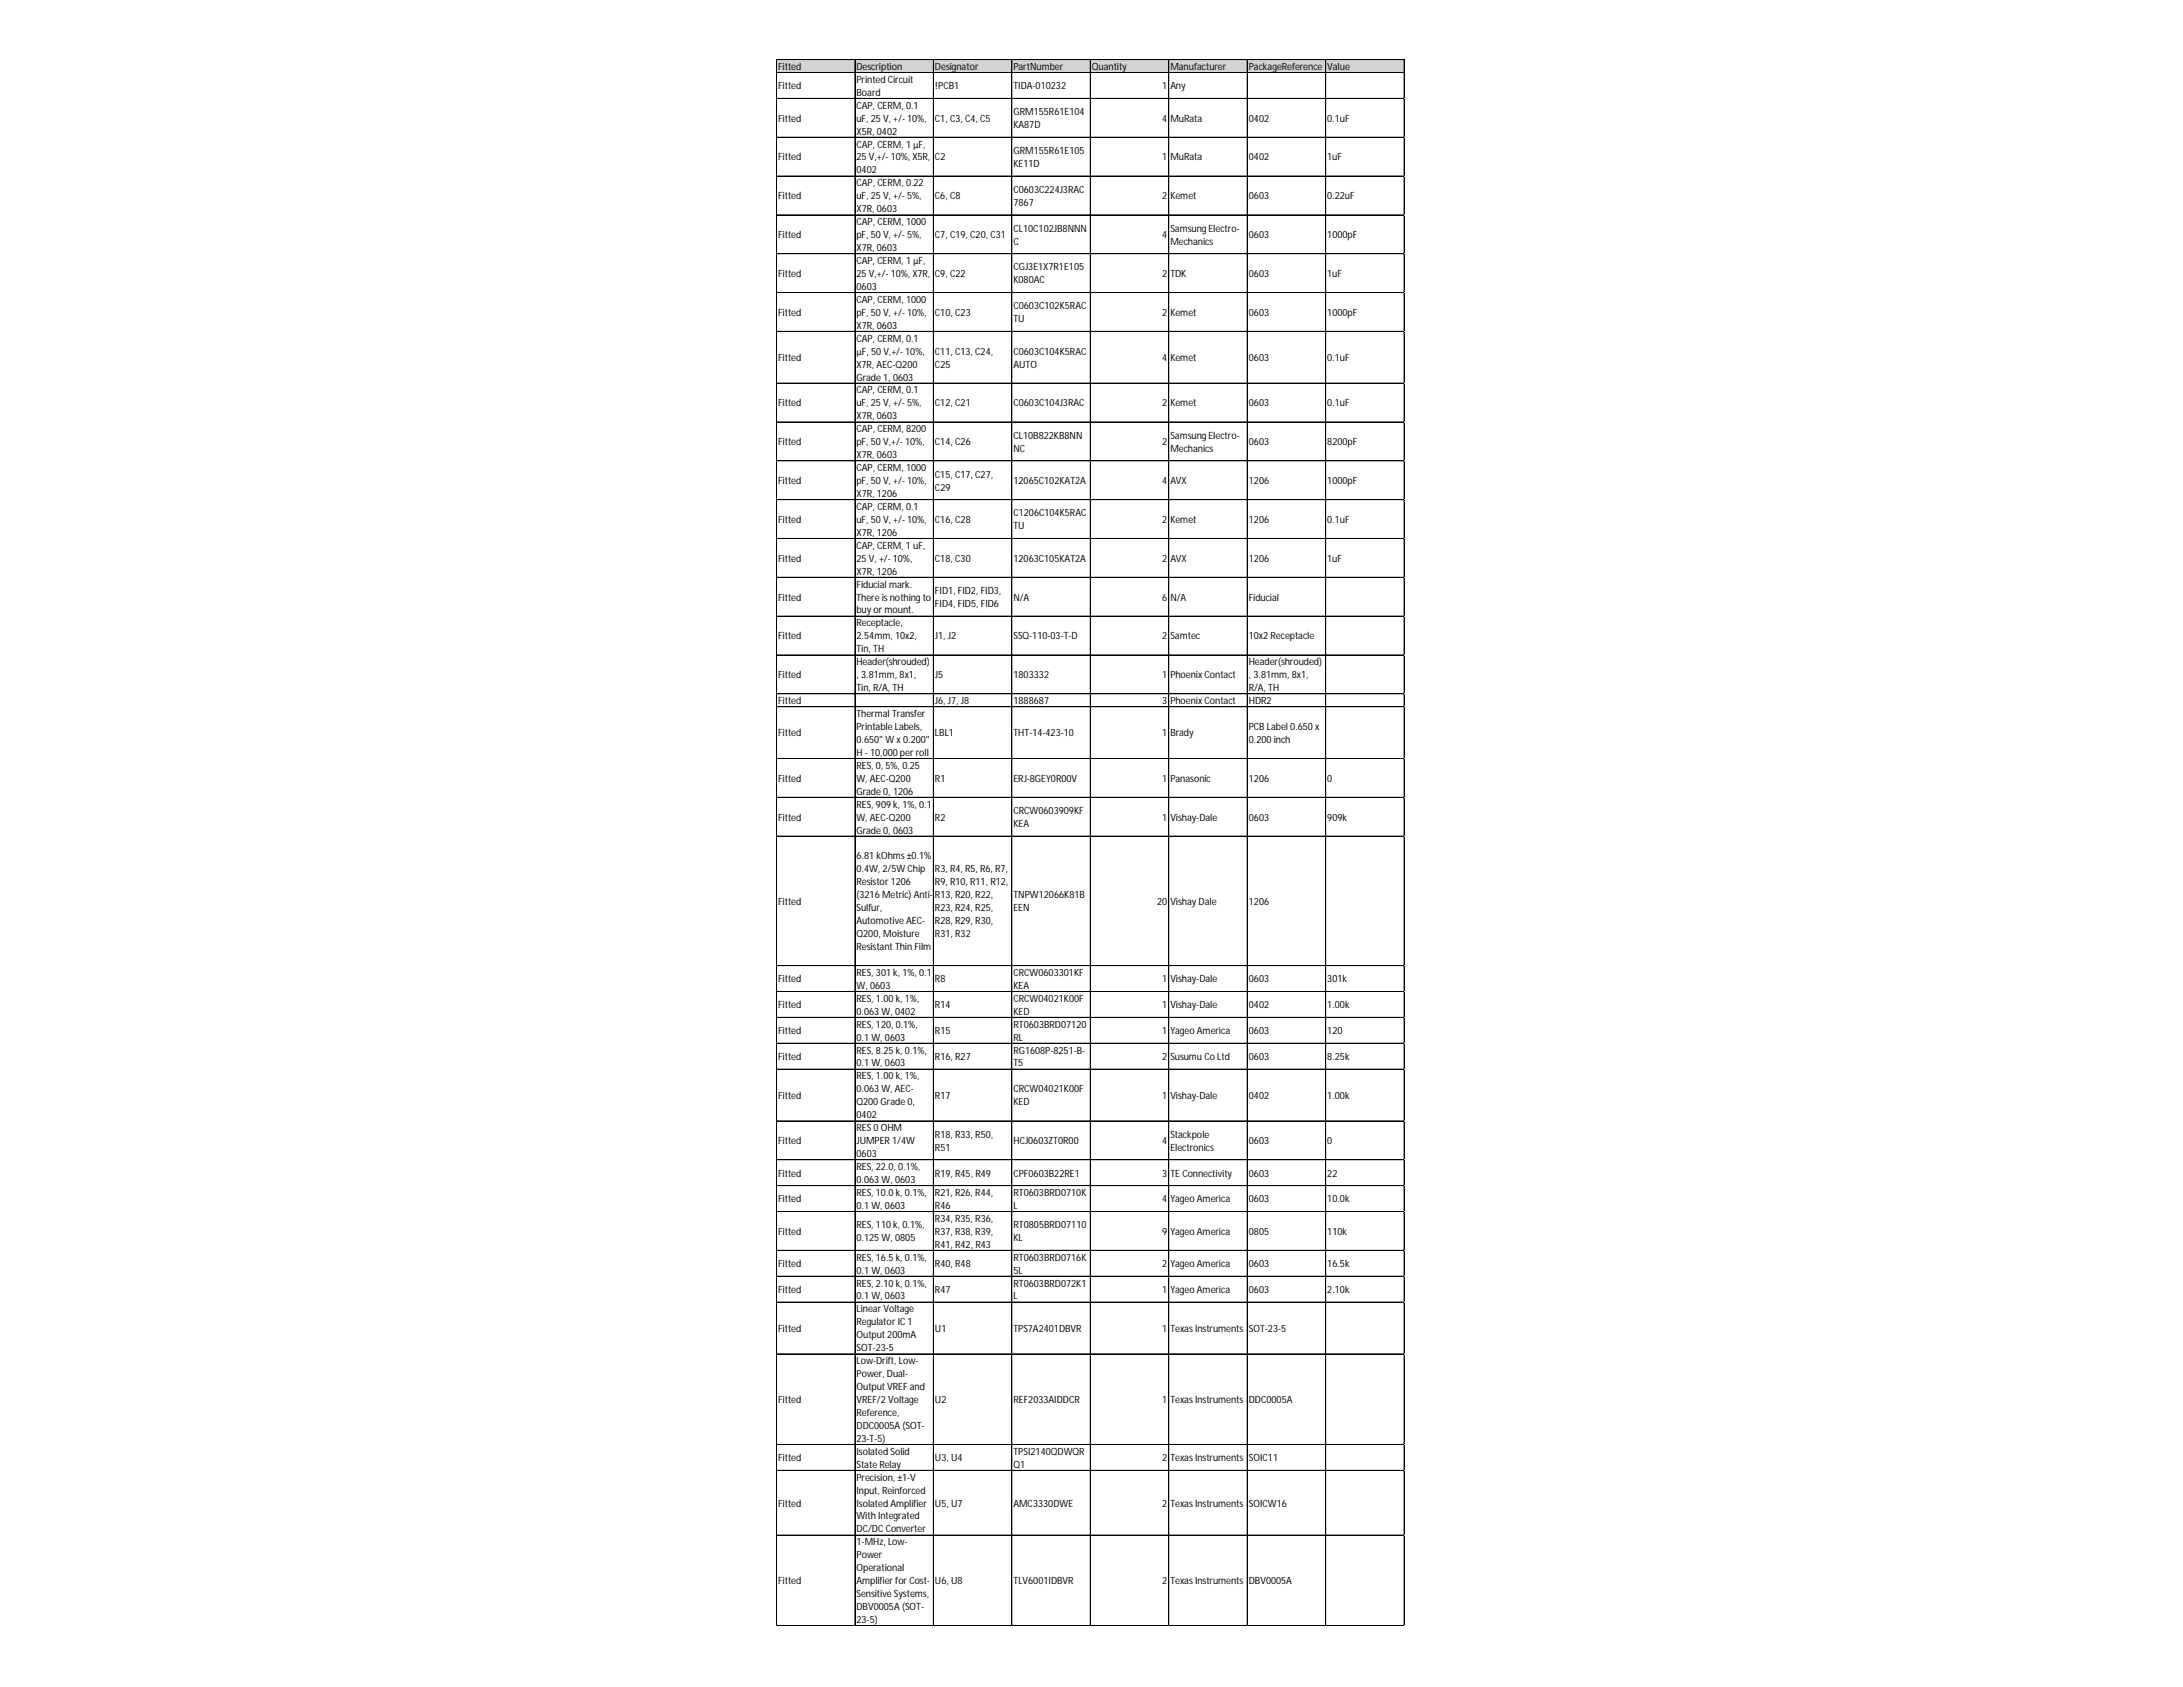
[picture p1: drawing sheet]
<svg xmlns="http://www.w3.org/2000/svg" width="279mm" height="216mm" viewBox="0 0 279 216" stroke-linecap="round" stroke-linejoin="round" font-family="sans-serif">
<defs><g id="words">
<g font-size="1.3">
<text x="99.6" y="8.9">Fitted</text>
<text x="99.6" y="11.4">Fitted</text>
<text x="109.6" y="8.9">Description</text>
<text x="109.6" y="10.6">Printed Circuit</text>
<text x="119.7" y="8.9">Designator</text>
<text x="119.7" y="11.4">!PCB1</text>
<text x="129.7" y="8.9">PartNumber</text>
<text x="129.7" y="11.4">TIDA-010232</text>
<text x="139.8" y="8.9">Quantity</text>
<text x="148.8" y="11.4">1</text>
<text x="149.8" y="8.9">Manufacturer</text>
<text x="149.8" y="11.4">Any</text>
<text x="159.8" y="8.9">PackageReference</text>
<text x="169.9" y="8.9">Value</text>
<text x="99.6" y="15.6">Fitted</text>
<text x="109.6" y="12.3">Board</text>
<text x="109.6" y="13.9">CAP, CERM, 0.1</text>
<text x="109.6" y="15.6">uF, 25 V, +/- 10%,</text>
<text x="109.6" y="17.2">X5R, 0402</text>
<text x="119.7" y="15.6">C1, C3, C4, C5</text>
<text x="129.7" y="14.7">GRM155R61E104</text>
<text x="129.7" y="16.4">KA87D</text>
<text x="148.8" y="15.6">4</text>
<text x="149.8" y="15.6">MuRata</text>
<text x="159.8" y="15.6">0402</text>
<text x="169.9" y="15.6">0.1uF</text>
<text x="99.6" y="20.5">Fitted</text>
<text x="109.6" y="18.9">CAP, CERM, 1 µF,</text>
<text x="109.6" y="20.5">25 V,+/- 10%, X5R,</text>
<text x="109.6" y="22.2">0402</text>
<text x="109.6" y="23.8">CAP, CERM, 0.22</text>
<text x="119.7" y="20.5">C2</text>
<text x="129.7" y="19.7">GRM155R61E105</text>
<text x="129.7" y="21.4">KE11D</text>
<text x="148.8" y="20.5">1</text>
<text x="149.8" y="20.5">MuRata</text>
<text x="159.8" y="20.5">0402</text>
<text x="169.9" y="20.5">1uF</text>
<text x="99.6" y="25.5">Fitted</text>
<text x="109.6" y="25.5">uF, 25 V, +/- 5%,</text>
<text x="109.6" y="27.2">X7R, 0603</text>
<text x="109.6" y="28.8">CAP, CERM, 1000</text>
<text x="119.7" y="25.5">C6, C8</text>
<text x="129.7" y="24.7">C0603C224J3RAC</text>
<text x="129.7" y="26.3">7867</text>
<text x="129.7" y="29.6">CL10C102JB8NNN</text>
<text x="148.8" y="25.5">2</text>
<text x="149.8" y="25.5">Kemet</text>
<text x="149.8" y="29.6">Samsung Electro-</text>
<text x="159.8" y="25.5">0603</text>
<text x="169.9" y="25.5">0.22uF</text>
<text x="99.6" y="30.5">Fitted</text>
<text x="99.6" y="35.4">Fitted</text>
<text x="109.6" y="30.5">pF, 50 V, +/- 5%,</text>
<text x="109.6" y="32.1">X7R, 0603</text>
<text x="109.6" y="33.8">CAP, CERM, 1 µF,</text>
<text x="109.6" y="35.4">25 V,+/- 10%, X7R,</text>
<text x="119.7" y="30.5">C7, C19, C20, C31</text>
<text x="119.7" y="35.4">C9, C22</text>
<text x="129.7" y="31.3">C</text>
<text x="129.7" y="34.6">CGJ3E1X7R1E105</text>
<text x="148.8" y="30.5">4</text>
<text x="148.8" y="35.4">2</text>
<text x="149.8" y="31.3">Mechanics</text>
<text x="149.8" y="35.4">TDK</text>
<text x="159.8" y="30.5">0603</text>
<text x="159.8" y="35.4">0603</text>
<text x="169.9" y="30.5">1000pF</text>
<text x="169.9" y="35.4">1uF</text>
<text x="99.6" y="40.4">Fitted</text>
<text x="109.6" y="37.1">0603</text>
<text x="109.6" y="38.8">CAP, CERM, 1000</text>
<text x="109.6" y="40.4">pF, 50 V, +/- 10%,</text>
<text x="119.7" y="40.4">C10, C23</text>
<text x="129.7" y="36.3">K080AC</text>
<text x="129.7" y="39.6">C0603C102K5RAC</text>
<text x="129.7" y="41.2">TU</text>
<text x="148.8" y="40.4">2</text>
<text x="149.8" y="40.4">Kemet</text>
<text x="159.8" y="40.4">0603</text>
<text x="169.9" y="40.4">1000pF</text>
<text x="99.6" y="46.2">Fitted</text>
<text x="109.6" y="42.1">X7R, 0603</text>
<text x="109.6" y="43.7">CAP, CERM, 0.1</text>
<text x="109.6" y="45.4">µF, 50 V,+/- 10%,</text>
<text x="109.6" y="47">X7R, AEC-Q200</text>
<text x="119.7" y="45.4">C11, C13, C24,</text>
<text x="119.7" y="47">C25</text>
<text x="129.7" y="45.4">C0603C104K5RAC</text>
<text x="129.7" y="47">AUTO</text>
<text x="148.8" y="46.2">4</text>
<text x="149.8" y="46.2">Kemet</text>
<text x="159.8" y="46.2">0603</text>
<text x="169.9" y="46.2">0.1uF</text>
<text x="99.6" y="52">Fitted</text>
<text x="109.6" y="48.7">Grade 1, 0603</text>
<text x="109.6" y="50.4">CAP, CERM, 0.1</text>
<text x="109.6" y="52">uF, 25 V, +/- 5%,</text>
<text x="109.6" y="53.7">X7R, 0603</text>
<text x="119.7" y="52">C12, C21</text>
<text x="129.7" y="52">C0603C104J3RAC</text>
<text x="148.8" y="52">2</text>
<text x="149.8" y="52">Kemet</text>
<text x="159.8" y="52">0603</text>
<text x="169.9" y="52">0.1uF</text>
<text x="99.6" y="57">Fitted</text>
<text x="109.6" y="55.3">CAP, CERM, 8200</text>
<text x="109.6" y="57">pF, 50 V,+/- 10%,</text>
<text x="109.6" y="58.6">X7R, 0603</text>
<text x="119.7" y="57">C14, C26</text>
<text x="129.7" y="56.2">CL10B822KB8NN</text>
<text x="129.7" y="57.8">NC</text>
<text x="148.8" y="57">2</text>
<text x="149.8" y="56.2">Samsung Electro-</text>
<text x="149.8" y="57.8">Mechanics</text>
<text x="159.8" y="57">0603</text>
<text x="169.9" y="57">8200pF</text>
<text x="99.6" y="61.9">Fitted</text>
<text x="109.6" y="60.3">CAP, CERM, 1000</text>
<text x="109.6" y="61.9">pF, 50 V, +/- 10%,</text>
<text x="109.6" y="63.6">X7R, 1206</text>
<text x="109.6" y="65.3">CAP, CERM, 0.1</text>
<text x="119.7" y="61.1">C15, C17, C27,</text>
<text x="119.7" y="62.8">C29</text>
<text x="129.7" y="61.9">12065C102KAT2A</text>
<text x="148.8" y="61.9">4</text>
<text x="149.8" y="61.9">AVX</text>
<text x="159.8" y="61.9">1206</text>
<text x="169.9" y="61.9">1000pF</text>
<text x="99.6" y="66.9">Fitted</text>
<text x="99.6" y="71.9">Fitted</text>
<text x="109.6" y="66.9">uF, 50 V, +/- 10%,</text>
<text x="109.6" y="68.6">X7R, 1206</text>
<text x="109.6" y="70.2">CAP, CERM, 1 uF,</text>
<text x="109.6" y="71.9">25 V, +/- 10%,</text>
<text x="119.7" y="66.9">C16, C28</text>
<text x="119.7" y="71.9">C18, C30</text>
<text x="129.7" y="66.1">C1206C104K5RAC</text>
<text x="129.7" y="67.7">TU</text>
<text x="129.7" y="71.9">12063C105KAT2A</text>
<text x="148.8" y="66.9">2</text>
<text x="148.8" y="71.9">2</text>
<text x="149.8" y="66.9">Kemet</text>
<text x="149.8" y="71.9">AVX</text>
<text x="159.8" y="66.9">1206</text>
<text x="159.8" y="71.9">1206</text>
<text x="169.9" y="66.9">0.1uF</text>
<text x="169.9" y="71.9">1uF</text>
<text x="99.6" y="76.9">Fitted</text>
<text x="109.6" y="73.5">X7R, 1206</text>
<text x="109.6" y="75.2">Fiducial mark.</text>
<text x="109.6" y="76.9">There isnothing to</text>
<text x="119.7" y="76">FID1, FID2, FID3,</text>
<text x="119.7" y="77.7">FID4, FID5, FID6</text>
<text x="129.7" y="76.9">N/A</text>
<text x="148.8" y="76.9">6</text>
<text x="149.8" y="76.9">N/A</text>
<text x="159.8" y="76.9">Fiducial</text>
<text x="99.6" y="81.8">Fitted</text>
<text x="109.6" y="78.5">buy or mount.</text>
<text x="109.6" y="80.2">Receptacle,</text>
<text x="109.6" y="81.8">2.54mm, 10x2,</text>
<text x="109.6" y="83.5">Tin, TH</text>
<text x="119.7" y="81.8">J1, J2</text>
<text x="129.7" y="81.8">SSQ-110-03-T-D</text>
<text x="148.8" y="81.8">2</text>
<text x="149.8" y="81.8">Samtec</text>
<text x="159.8" y="81.8">10x2 Receptacle</text>
<text x="99.6" y="86.8">Fitted</text>
<text x="109.6" y="85.1">Header(shrouded)</text>
<text x="109.6" y="86.8">, 3.81mm, 8x1,</text>
<text x="109.6" y="88.5">Tin, R/A, TH</text>
<text x="119.7" y="86.8">J5</text>
<text x="129.7" y="86.8">1803332</text>
<text x="148.8" y="86.8">1</text>
<text x="149.8" y="86.8">Phoenix Contact</text>
<text x="159.8" y="85.1">Header(shrouded)</text>
<text x="159.8" y="86.8">, 3.81mm, 8x1,</text>
<text x="159.8" y="88.5">R/A, TH</text>
<text x="99.6" y="90.1">Fitted</text>
<text x="99.6" y="94.2">Fitted</text>
<text x="109.6" y="91.8">Thermal Transfer</text>
<text x="109.6" y="93.4">Printable Labels,</text>
<text x="109.6" y="95.1">0.650&quot; W x 0.200&quot;</text>
<text x="119.7" y="90.1">J6, J7, J8</text>
<text x="119.7" y="94.2">LBL1</text>
<text x="129.7" y="90.1">1888687</text>
<text x="129.7" y="94.2">THT-14-423-10</text>
<text x="148.8" y="90.1">3</text>
<text x="148.8" y="94.2">1</text>
<text x="149.8" y="90.1">Phoenix Contact</text>
<text x="149.8" y="94.2">Brady</text>
<text x="159.8" y="90.1">HDR2</text>
<text x="159.8" y="93.4">PCB Label 0.650 x</text>
<text x="159.8" y="95.1">0.200 inch</text>
<text x="99.6" y="100">Fitted</text>
<text x="109.6" y="96.7">H - 10,000 per roll</text>
<text x="109.6" y="98.4">RES, 0, 5%, 0.25</text>
<text x="109.6" y="100">W, AEC-Q200</text>
<text x="109.6" y="101.7">Grade 0, 1206</text>
<text x="119.7" y="100">R1</text>
<text x="129.7" y="100">ERJ-8GEY0R00V</text>
<text x="148.8" y="100">1</text>
<text x="149.8" y="100">Panasonic</text>
<text x="159.8" y="100">1206</text>
<text x="169.9" y="100">0</text>
<text x="99.6" y="105">Fitted</text>
<text x="109.6" y="103.4">RES, 909 k, 1%, 0.1</text>
<text x="109.6" y="105">W, AEC-Q200</text>
<text x="109.6" y="106.7">Grade 0, 0603</text>
<text x="119.7" y="105">R2</text>
<text x="129.7" y="104.2">CRCW0603909KF</text>
<text x="129.7" y="105.8">KEA</text>
<text x="148.8" y="105">1</text>
<text x="149.8" y="105">Vishay-Dale</text>
<text x="159.8" y="105">0603</text>
<text x="169.9" y="105">909k</text>
<text x="109.6" y="110">6.81 kOhms±0.1%</text>
<text x="109.6" y="111.6">0.4W, 2/5W Chip</text>
<text x="109.6" y="113.3">Resistor 1206</text>
<text x="119.7" y="111.6">R3, R4, R5, R6, R7,</text>
<text x="119.7" y="113.3">R9, R10, R11, R12,</text>
<text x="99.6" y="115.8">Fitted</text>
<text x="109.6" y="115">(3216 Metric) Anti-</text>
<text x="109.6" y="116.6">Sulfur,</text>
<text x="109.6" y="118.3">Automotive AEC-</text>
<text x="109.6" y="119.9">Q200, Moisture</text>
<text x="119.7" y="115">R13, R20, R22,</text>
<text x="119.7" y="116.6">R23, R24, R25,</text>
<text x="119.7" y="118.3">R28, R29, R30,</text>
<text x="119.7" y="119.9">R31, R32</text>
<text x="129.7" y="115">TNPW12066K81B</text>
<text x="129.7" y="116.6">EEN</text>
<text x="148.1" y="115.8">20</text>
<text x="149.8" y="115.8">Vishay Dale</text>
<text x="159.8" y="115.8">1206</text>
<text x="99.6" y="125.7">Fitted</text>
<text x="109.6" y="121.6">Resistant Thin Film</text>
<text x="109.6" y="124.9">RES, 301 k, 1%, 0.1</text>
<text x="119.7" y="125.7">R8</text>
<text x="129.7" y="124.9">CRCW0603301KF</text>
<text x="148.8" y="125.7">1</text>
<text x="149.8" y="125.7">Vishay-Dale</text>
<text x="159.8" y="125.7">0603</text>
<text x="169.9" y="125.7">301k</text>
<text x="99.6" y="129">Fitted</text>
<text x="109.6" y="126.5">W, 0603</text>
<text x="109.6" y="128.2">RES, 1.00 k, 1%,</text>
<text x="109.6" y="129.9">0.063 W, 0402</text>
<text x="109.6" y="131.5">RES, 120, 0.1%,</text>
<text x="119.7" y="129">R14</text>
<text x="129.7" y="126.5">KEA</text>
<text x="129.7" y="128.2">CRCW04021K00F</text>
<text x="129.7" y="129.9">KED</text>
<text x="129.7" y="131.5">RT0603BRD07120</text>
<text x="148.8" y="129">1</text>
<text x="149.8" y="129">Vishay-Dale</text>
<text x="159.8" y="129">0402</text>
<text x="169.9" y="129">1.00k</text>
<text x="99.6" y="132.3">Fitted</text>
<text x="99.6" y="135.7">Fitted</text>
<text x="109.6" y="133.2">0.1 W, 0603</text>
<text x="109.6" y="134.8">RES, 8.25 k, 0.1%,</text>
<text x="109.6" y="136.5">0.1 W, 0603</text>
<text x="119.7" y="132.3">R15</text>
<text x="119.7" y="135.7">R16, R27</text>
<text x="129.7" y="133.2">RL</text>
<text x="129.7" y="134.8">RG1608P-8251-B-</text>
<text x="129.7" y="136.5">T5</text>
<text x="148.8" y="132.3">1</text>
<text x="148.8" y="135.7">2</text>
<text x="149.8" y="132.3">Yageo America</text>
<text x="149.8" y="135.7">Susumu Co Ltd</text>
<text x="159.8" y="132.3">0603</text>
<text x="159.8" y="135.7">0603</text>
<text x="169.9" y="132.3">120</text>
<text x="169.9" y="135.7">8.25k</text>
<text x="99.6" y="140.6">Fitted</text>
<text x="109.6" y="138.1">RES, 1.00 k, 1%,</text>
<text x="109.6" y="139.8">0.063 W, AEC-</text>
<text x="109.6" y="141.5">Q200 Grade 0,</text>
<text x="109.6" y="143.1">0402</text>
<text x="119.7" y="140.6">R17</text>
<text x="129.7" y="139.8">CRCW04021K00F</text>
<text x="129.7" y="141.5">KED</text>
<text x="148.8" y="140.6">1</text>
<text x="149.8" y="140.6">Vishay-Dale</text>
<text x="159.8" y="140.6">0402</text>
<text x="169.9" y="140.6">1.00k</text>
<text x="99.6" y="146.4">Fitted</text>
<text x="109.6" y="144.8">RES 0 OHM</text>
<text x="109.6" y="146.4">JUMPER 1/4W</text>
<text x="109.6" y="148.1">0603</text>
<text x="109.6" y="149.7">RES, 22.0, 0.1%,</text>
<text x="119.7" y="145.6">R18, R33, R50,</text>
<text x="119.7" y="147.3">R51</text>
<text x="129.7" y="146.4">HCJ0603ZT0R00</text>
<text x="148.8" y="146.4">4</text>
<text x="149.8" y="145.6">Stackpole</text>
<text x="149.8" y="147.3">Electronics</text>
<text x="159.8" y="146.4">0603</text>
<text x="169.9" y="146.4">0</text>
<text x="99.6" y="150.6">Fitted</text>
<text x="99.6" y="153.9">Fitted</text>
<text x="109.6" y="151.4">0.063 W, 0603</text>
<text x="109.6" y="153.1">RES, 10.0 k, 0.1%,</text>
<text x="109.6" y="154.7">0.1 W, 0603</text>
<text x="119.7" y="150.6">R19, R45, R49</text>
<text x="119.7" y="153.1">R21, R26, R44,</text>
<text x="119.7" y="154.7">R46</text>
<text x="129.7" y="150.6">CPF0603B22RE1</text>
<text x="129.7" y="153.1">RT0603BRD0710K</text>
<text x="129.7" y="154.7">L</text>
<text x="148.8" y="150.6">3</text>
<text x="148.8" y="153.9">4</text>
<text x="149.8" y="150.6">TE Connectivity</text>
<text x="149.8" y="153.9">Yageo America</text>
<text x="159.8" y="150.6">0603</text>
<text x="159.8" y="153.9">0603</text>
<text x="169.9" y="150.6">22</text>
<text x="169.9" y="153.9">10.0k</text>
<text x="99.6" y="158">Fitted</text>
<text x="109.6" y="157.2">RES, 110 k, 0.1%,</text>
<text x="109.6" y="158.8">0.125 W, 0805</text>
<text x="109.6" y="161.3">RES, 16.5 k, 0.1%,</text>
<text x="119.7" y="156.4">R34, R35, R36,</text>
<text x="119.7" y="158">R37, R38, R39,</text>
<text x="119.7" y="159.7">R41, R42, R43</text>
<text x="129.7" y="157.2">RT0805BRD07110</text>
<text x="129.7" y="158.8">KL</text>
<text x="129.7" y="161.3">RT0603BRD0716K</text>
<text x="148.8" y="158">9</text>
<text x="149.8" y="158">Yageo America</text>
<text x="159.8" y="158">0805</text>
<text x="169.9" y="158">110k</text>
<text x="99.6" y="162.2">Fitted</text>
<text x="99.6" y="165.5">Fitted</text>
<text x="109.6" y="163">0.1 W, 0603</text>
<text x="109.6" y="164.6">RES, 2.10 k, 0.1%,</text>
<text x="109.6" y="166.3">0.1 W, 0603</text>
<text x="109.6" y="168">Linear Voltage</text>
<text x="119.7" y="162.2">R40, R48</text>
<text x="119.7" y="165.5">R47</text>
<text x="129.7" y="163">5L</text>
<text x="129.7" y="164.6">RT0603BRD072K1</text>
<text x="129.7" y="166.3">L</text>
<text x="148.8" y="162.2">2</text>
<text x="148.8" y="165.5">1</text>
<text x="149.8" y="162.2">Yageo America</text>
<text x="149.8" y="165.5">Yageo America</text>
<text x="159.8" y="162.2">0603</text>
<text x="159.8" y="165.5">0603</text>
<text x="169.9" y="162.2">16.5k</text>
<text x="169.9" y="165.5">2.10k</text>
<text x="99.6" y="170.4">Fitted</text>
<text x="109.6" y="169.6">Regulator IC 1</text>
<text x="109.6" y="171.3">Output 200mA</text>
<text x="109.6" y="172.9">SOT-23-5</text>
<text x="119.7" y="170.4">U1</text>
<text x="129.7" y="170.4">TPS7A2401DBVR</text>
<text x="148.8" y="170.4">1</text>
<text x="149.8" y="170.4">Texas Instruments</text>
<text x="159.8" y="170.4">SOT-23-5</text>
<text x="99.6" y="179.6">Fitted</text>
<text x="109.6" y="174.6">Low-Drift, Low-</text>
<text x="109.6" y="176.2">Power, Dual-</text>
<text x="109.6" y="177.9">Output VREF and</text>
<text x="109.6" y="179.6">VREF/2 Voltage</text>
<text x="119.7" y="179.6">U2</text>
<text x="129.7" y="179.6">REF2033AIDDCR</text>
<text x="148.8" y="179.6">1</text>
<text x="149.8" y="179.6">Texas Instruments</text>
<text x="159.8" y="179.6">DDC0005A</text>
<text x="109.6" y="181.2">Reference,</text>
<text x="109.6" y="182.9">DDC0005A (SOT-</text>
<text x="109.6" y="184.5">23-T-5)</text>
<text x="99.6" y="187">Fitted</text>
<text x="109.6" y="186.2">Isolated Solid</text>
<text x="109.6" y="187.8">State Relay</text>
<text x="109.6" y="189.5">Precision, ±1-V</text>
<text x="109.6" y="191.2">Input, Reinforced</text>
<text x="119.7" y="187">U3, U4</text>
<text x="129.7" y="186.2">TPSI2140QDWQR</text>
<text x="129.7" y="187.8">Q1</text>
<text x="148.8" y="187">2</text>
<text x="149.8" y="187">Texas Instruments</text>
<text x="159.8" y="187">SOIC11</text>
<text x="99.6" y="192.8">Fitted</text>
<text x="109.6" y="192.8">Isolated Amplifier</text>
<text x="109.6" y="194.5">With Integrated</text>
<text x="109.6" y="196.1">DC/DC Converter</text>
<text x="109.6" y="197.8">1-MHz, Low-</text>
<text x="119.7" y="192.8">U5, U7</text>
<text x="129.7" y="192.8">AMC3330DWE</text>
<text x="148.8" y="192.8">2</text>
<text x="149.8" y="192.8">Texas Instruments</text>
<text x="159.8" y="192.8">SOICW16</text>
<text x="99.6" y="202.7">Fitted</text>
<text x="109.6" y="199.4">Power</text>
<text x="109.6" y="201.1">Operational</text>
<text x="109.6" y="202.7">Amplifier for Cost-</text>
<text x="119.7" y="202.7">U6, U8</text>
<text x="129.7" y="202.7">TLV6001IDBVR</text>
<text x="148.8" y="202.7">2</text>
<text x="149.8" y="202.7">Texas Instruments</text>
<text x="159.8" y="202.7">DBV0005A</text>
<text x="109.6" y="204.4">Sensitive Systems,</text>
<text x="109.6" y="206.1">DBV0005A (SOT-</text>
<text x="109.6" y="207.7">23-5)</text>
</g>
</g></defs>
<path d="M99.4 7.6h80.4v1.7h-80.4z" fill="#d3d3d3"/>
<g fill="none" stroke="#000" stroke-width=".13">
<path d="M99.4 7.6v200.5M99.4 7.6h80.3M99.4 7.6h80.3v200.5h-80.3M99.4 9.3h80.3M99.4 12.6h80.3M99.4 17.6h80.3M109.4 7.7v200.4M119.5 7.7v200.4M129.5 7.7v200.4M139.5 7.7v200.4M139.6 7.7v200.4M149.6 7.7v200.4"/>
<path d="M159.6 7.7v200.4M169.7 7.7v200.4M179.7 7.7v200.4M99.4 22.5h80.3M99.4 27.5h80.3M99.4 32.5h80.3M99.4 37.4h80.3M99.4 37.5h80.3M99.4 42.4h80.3M99.4 49h80.3M99.4 49.1h80.3M99.4 54h80.3"/>
<path d="M99.4 59h80.3M99.4 63.9h80.3M99.4 64h80.3M99.4 68.9h80.3M99.4 73.9h80.3M99.4 78.8h80.3M99.4 78.9h80.3M99.4 83.8h80.3M99.4 88.8h80.3M99.4 90.4h80.3M99.4 97.1h80.3M99.4 102h80.3"/>
<path d="M99.4 102.1h80.3M99.4 107h80.3M99.4 123.6h80.3M99.4 126.9h80.3M99.4 130.2h80.3M99.4 133.5h80.3M99.4 136.8h80.3M99.4 143.5h80.3M99.4 148.4h80.3M99.4 151.7h80.3M99.4 151.8h80.3M99.4 155h80.3"/>
<path d="M99.4 160h80.3M99.4 163.3h80.3M99.4 166.6h80.3M99.4 166.7h80.3M99.4 173.3h80.3M99.4 184.9h80.3M99.4 188.2h80.3M99.4 196.5h80.3M99.4 208.1h80.3"/>
</g>
<path d="M99.4 208.1h.1" fill="none" stroke="#d4d4d4" stroke-width=".13"/>
<path d="M109.4 208.1h.1" fill="none" stroke="#d4d4d4" stroke-width=".13"/>
<path d="M119.5 208.1h.1" fill="none" stroke="#d4d4d4" stroke-width=".13"/>
<path d="M129.5 208.1h.1" fill="none" stroke="#d4d4d4" stroke-width=".13"/>
<path d="M139.5 208.1h.1" fill="none" stroke="#d4d4d4" stroke-width=".13"/>
<path d="M149.6 208.1h.1" fill="none" stroke="#d4d4d4" stroke-width=".13"/>
<path d="M159.6 208.1h.1" fill="none" stroke="#d4d4d4" stroke-width=".13"/>
<path d="M169.7 208.1h.1" fill="none" stroke="#d4d4d4" stroke-width=".13"/>
<path d="M179.7 208.1h.1" fill="none" stroke="#d4d4d4" stroke-width=".13"/>
<path d="M179.7 12.6h.1" fill="none" stroke="#d4d4d4" stroke-width=".13"/>
<path d="M179.7 17.6h.1" fill="none" stroke="#d4d4d4" stroke-width=".13"/>
<path d="M179.7 22.5h.1" fill="none" stroke="#d4d4d4" stroke-width=".13"/>
<path d="M179.7 27.5h.1" fill="none" stroke="#d4d4d4" stroke-width=".13"/>
<path d="M179.7 32.5h.1" fill="none" stroke="#d4d4d4" stroke-width=".13"/>
<path d="M179.7 37.4h.1" fill="none" stroke="#d4d4d4" stroke-width=".13"/>
<path d="M179.7 42.4h.1" fill="none" stroke="#d4d4d4" stroke-width=".13"/>
<path d="M179.7 49h.1" fill="none" stroke="#d4d4d4" stroke-width=".13"/>
<path d="M179.7 54h.1" fill="none" stroke="#d4d4d4" stroke-width=".13"/>
<path d="M179.7 59h.1" fill="none" stroke="#d4d4d4" stroke-width=".13"/>
<path d="M179.7 63.9h.1" fill="none" stroke="#d4d4d4" stroke-width=".13"/>
<path d="M179.7 68.9h.1" fill="none" stroke="#d4d4d4" stroke-width=".13"/>
<path d="M179.7 73.9h.1" fill="none" stroke="#d4d4d4" stroke-width=".13"/>
<path d="M179.7 78.8h.1" fill="none" stroke="#d4d4d4" stroke-width=".13"/>
<path d="M179.7 83.8h.1" fill="none" stroke="#d4d4d4" stroke-width=".13"/>
<path d="M179.7 88.8h.1" fill="none" stroke="#d4d4d4" stroke-width=".13"/>
<path d="M179.7 90.4h.1" fill="none" stroke="#d4d4d4" stroke-width=".13"/>
<path d="M179.7 97.1h.1" fill="none" stroke="#d4d4d4" stroke-width=".13"/>
<path d="M179.7 102h.1" fill="none" stroke="#d4d4d4" stroke-width=".13"/>
<path d="M179.7 107h.1" fill="none" stroke="#d4d4d4" stroke-width=".13"/>
<path d="M179.7 123.6h.1" fill="none" stroke="#d4d4d4" stroke-width=".13"/>
<path d="M179.7 126.9h.1" fill="none" stroke="#d4d4d4" stroke-width=".13"/>
<path d="M179.7 130.2h.1" fill="none" stroke="#d4d4d4" stroke-width=".13"/>
<path d="M179.7 133.5h.1" fill="none" stroke="#d4d4d4" stroke-width=".13"/>
<path d="M179.7 136.8h.1" fill="none" stroke="#d4d4d4" stroke-width=".13"/>
<path d="M179.7 143.5h.1" fill="none" stroke="#d4d4d4" stroke-width=".13"/>
<path d="M179.7 148.4h.1" fill="none" stroke="#d4d4d4" stroke-width=".13"/>
<path d="M179.7 151.7h.1" fill="none" stroke="#d4d4d4" stroke-width=".13"/>
<path d="M179.7 155h.1" fill="none" stroke="#d4d4d4" stroke-width=".13"/>
<path d="M179.7 160h.1" fill="none" stroke="#d4d4d4" stroke-width=".13"/>
<path d="M179.7 163.3h.1" fill="none" stroke="#d4d4d4" stroke-width=".13"/>
<path d="M179.7 166.6h.1" fill="none" stroke="#d4d4d4" stroke-width=".13"/>
<path d="M179.7 173.3h.1" fill="none" stroke="#d4d4d4" stroke-width=".13"/>
<path d="M179.7 184.9h.1" fill="none" stroke="#d4d4d4" stroke-width=".13"/>
<path d="M179.7 188.2h.1" fill="none" stroke="#d4d4d4" stroke-width=".13"/>
<path d="M179.7 196.5h.1" fill="none" stroke="#d4d4d4" stroke-width=".13"/>
<path d="M179.7 208.1h.1" fill="none" stroke="#d4d4d4" stroke-width=".13"/>
<use href="#words"/>
</svg>
